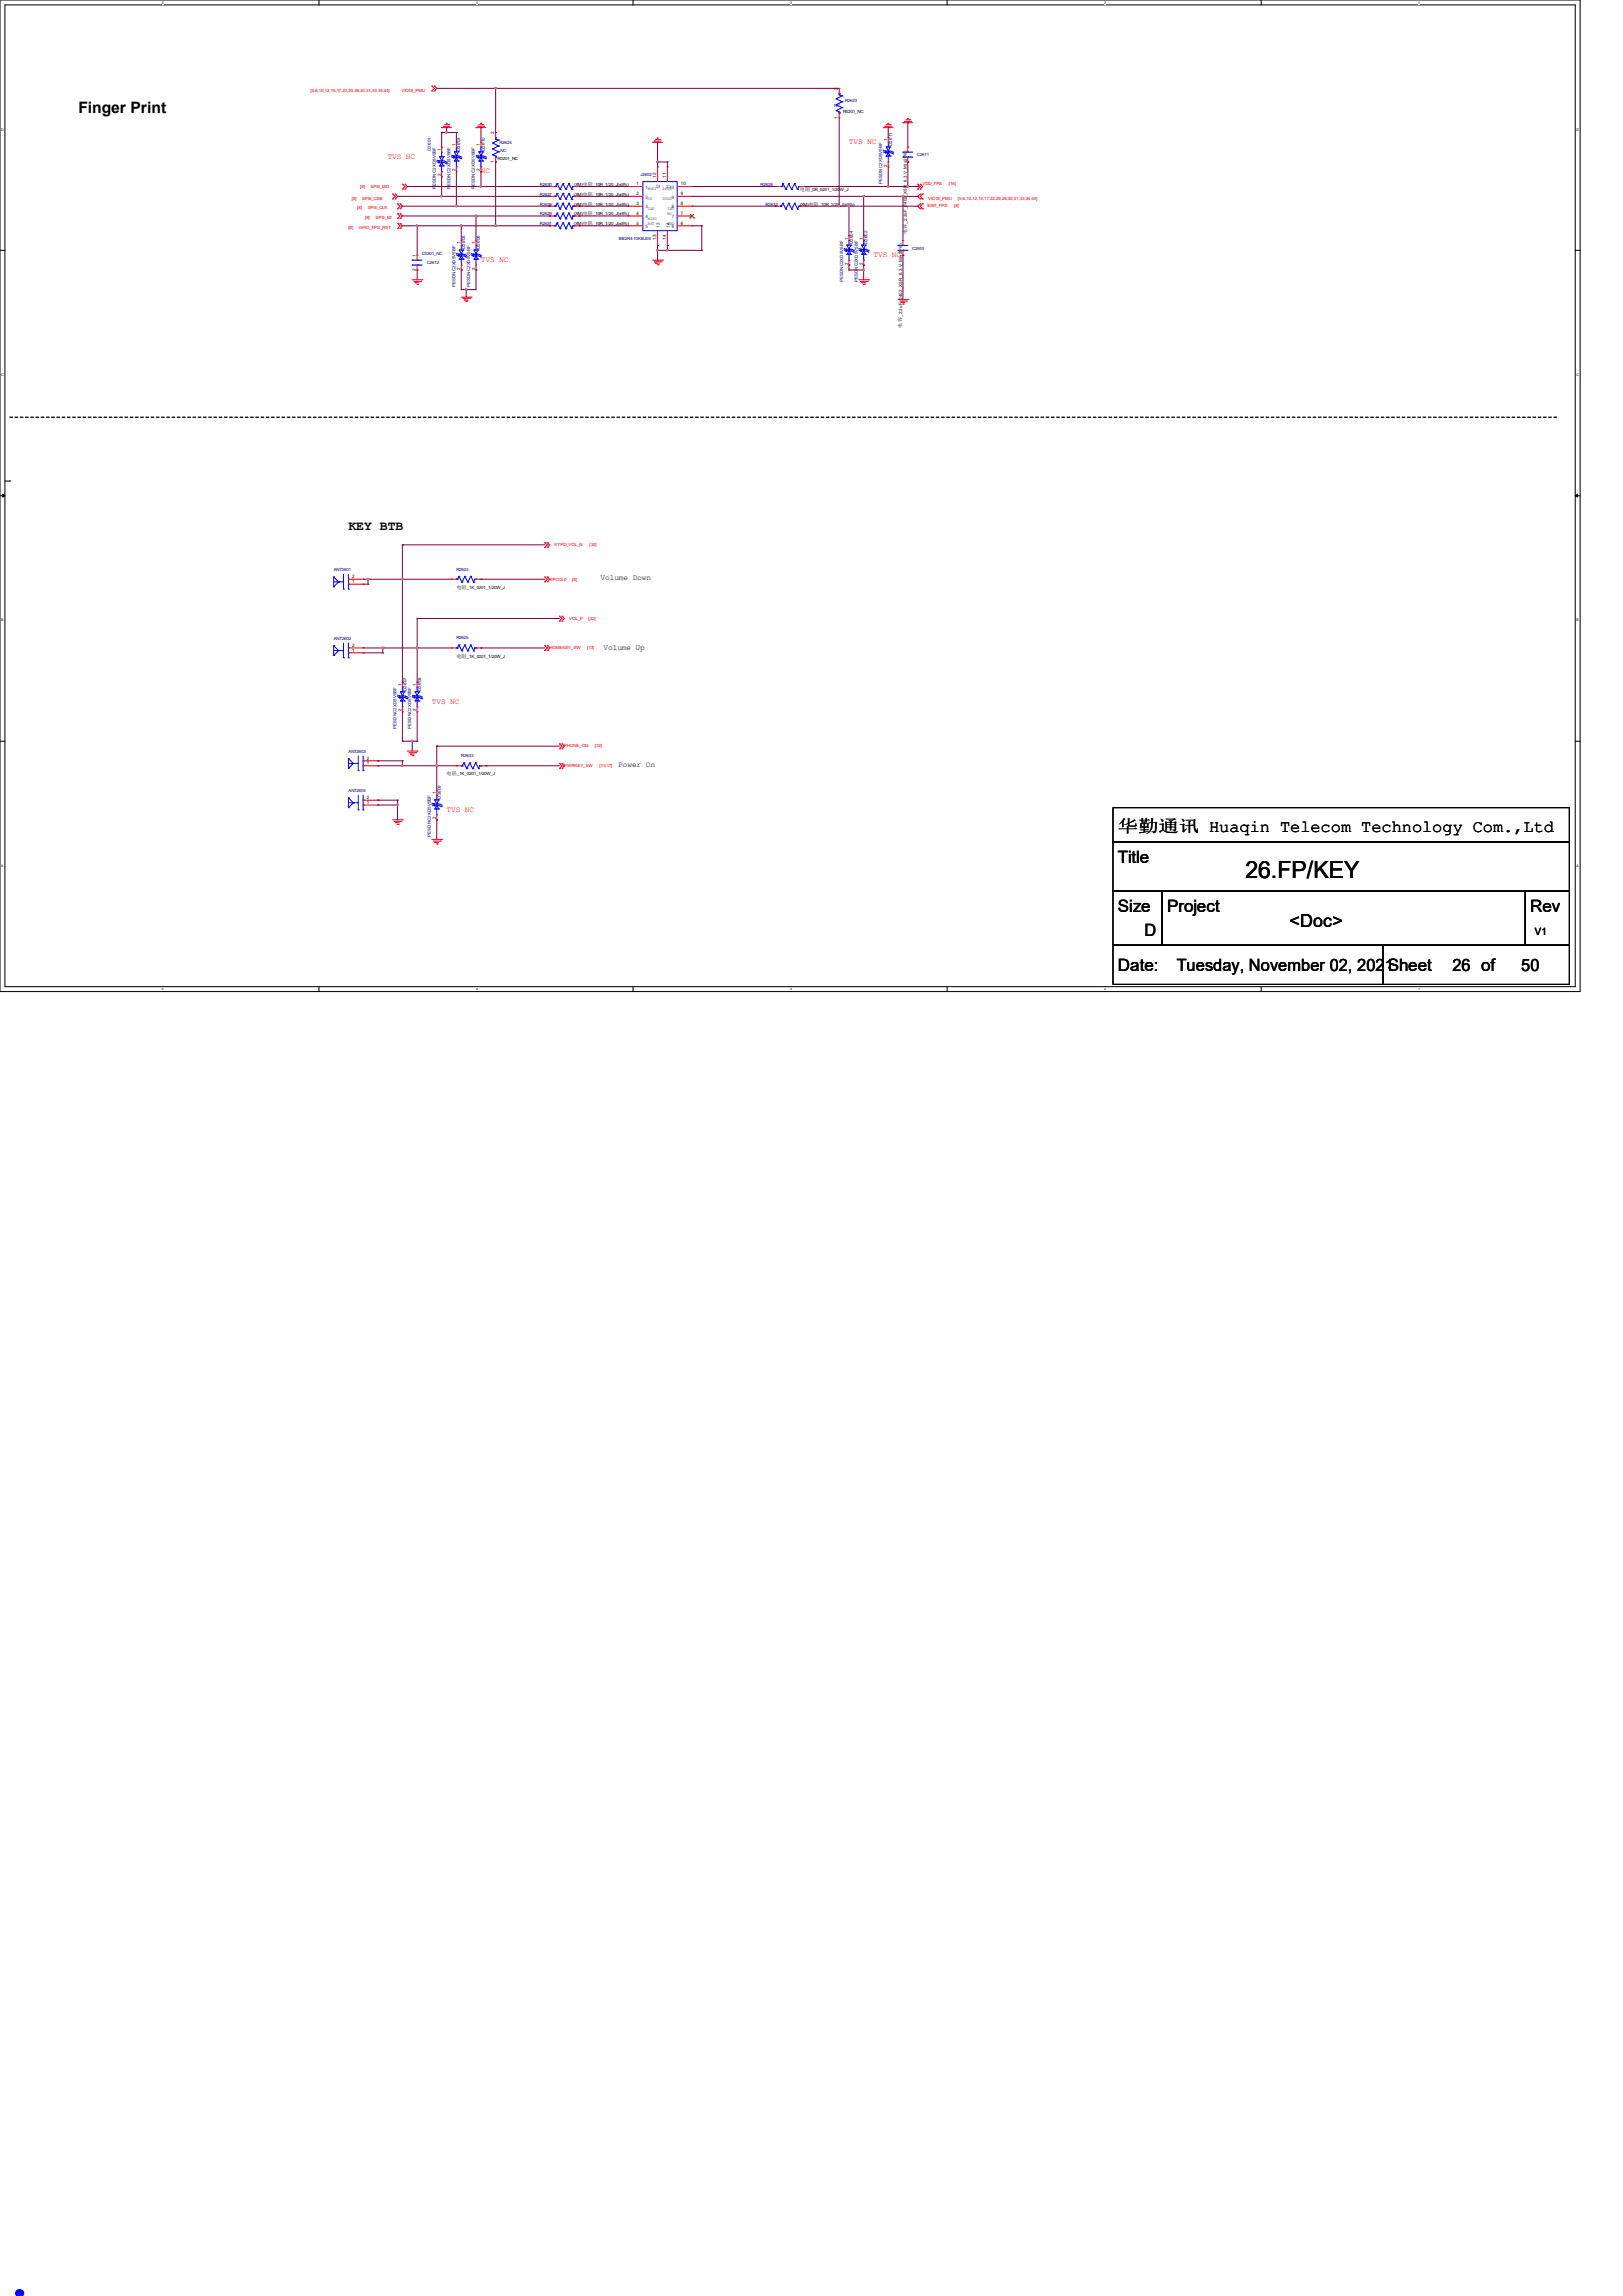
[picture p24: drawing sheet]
<svg xmlns="http://www.w3.org/2000/svg" width="210mm" height="297mm" viewBox="0 0 210 297" stroke-linecap="round" stroke-linejoin="round" font-family="sans-serif">
<defs><g id="words">
<text font-size="8.5" fill="#00f" x="0" y="297">.</text>
<text font-size="3.1" x="161.2" y="113.6">26.FP/KEY</text>
<text font-size="2.3" x="166.9" y="120">&lt;Doc&gt;</text>
<g font-size="2.2">
<text x="144.7" y="107.6">华勤通讯 Huaqin Telecom Technology Com.,Ltd</text>
<text x="144.7" y="111.6">Title</text>
<text x="144.7" y="117.9">Size</text>
<text x="151" y="117.9">Project</text>
<text x="198" y="117.9">Rev</text>
<text x="144.7" y="125.6">Date:</text>
<text x="148.1" y="121.1">D</text>
<text x="152.3" y="125.6">Tuesday, November 02, 2021Sheet</text>
<text x="187.9" y="125.6">26 of</text>
<text x="196.8" y="125.6">50</text>
</g>
<text font-size="2" x="10.2" y="14.6">Finger Print</text>
<text font-size="1.7" x="45.1" y="68.6">KEY BTB</text>
<text font-size="1.3" x="198.6" y="120.9">V1</text>
<g font-size="1" fill="#f00">
<text x="50.2" y="20.5">TVS NC</text>
<text x="62.2" y="22.4">NC</text>
<text x="109.9" y="18.6">TVS NC</text>
<text x="62.2" y="33.9">TVS NC</text>
<text x="113" y="33.2">TVS NC</text>
<text x="55.9" y="91">TVS NC</text>
<text x="57.8" y="105">TVS NC</text>
</g>
<g font-size="1">
<text x="77.7" y="75">Volume Down</text>
<text x="78.1" y="84">Volume Up</text>
<text x="80" y="99.3">Power On</text>
</g>
<g font-size=".6" fill="#f00">
<text x="40.2" y="11.9">[5,6,10,12,15,17,22,25,26,30,31,33,34,44]</text>
<text x="51.9" y="11.9">VIO18_PMU</text>
<text x="119.4" y="23.9">VDD_FPS</text>
<text x="122.8" y="23.9">[16]</text>
<text x="45.1" y="29.6">[8]</text>
<text x="45.5" y="25.8">[8]</text>
<text x="46.2" y="27.1">[8]</text>
<text x="46.4" y="29.6">GPIO_FPS_RST</text>
<text x="46.6" y="24.3">[8]</text>
<text x="46.9" y="25.8">SPI5_CSB</text>
<text x="47.2" y="28.4">[8]</text>
<text x="47.6" y="27.1">SPI5_CLK</text>
<text x="48" y="24.3">SPI5_MO</text>
<text x="48.6" y="28.4">SPI5_MI</text>
<text x="120" y="26.8">EINT_FPS</text>
<text x="120.1" y="25.8">VIO18_PMU</text>
<text x="123.5" y="26.8">[8]</text>
<text x="124" y="25.8">[5,6,10,12,15,17,22,25,26,30,31,33,34,44]</text>
<text x="71.8" y="70.7">KYPD_VOL_N</text>
<text x="76.3" y="70.7">[32]</text>
<text x="71.1" y="75.1">KPCOL0</text>
<text x="74.1" y="75.1">[8]</text>
<text x="71.1" y="84">HOMEKEY_SW</text>
<text x="73.7" y="80.2">VOL_P</text>
<text x="76" y="84">[13]</text>
<text x="76.2" y="80.2">[32]</text>
<text x="73" y="99.2">PWRKEY_SW</text>
<text x="73" y="96.7">PHONE_ON</text>
<text x="77" y="96.7">[32]</text>
<text x="77.6" y="99.2">[13,17]</text>
</g>
<g font-size=".6">
<text x="108.4" y="11.6" transform="rotate(-90 108.4 11.6)">2</text>
<text x="64" y="17.3" transform="rotate(-90 64 17.3)">2</text>
<text x="108.4" y="15.4" transform="rotate(-90 108.4 15.4)">1</text>
<text x="109.1" y="14.7">R0201_NC</text>
<text x="57" y="22.8" transform="rotate(-90 57 22.8)">2</text>
<text x="57" y="19.6" transform="rotate(-90 57 19.6)">1</text>
<text x="58.9" y="22.2" transform="rotate(-90 58.9 22.2)">2</text>
<text x="58.9" y="18.9" transform="rotate(-90 58.9 18.9)">1</text>
<text x="62.1" y="22.2" transform="rotate(-90 62.1 22.2)">2</text>
<text x="62.1" y="18.9" transform="rotate(-90 62.1 18.9)">1</text>
<text x="64" y="21.1" transform="rotate(-90 64 21.1)">1</text>
<text x="64.4" y="20.6">R0201_NC</text>
<text x="82.4" y="24">1</text>
<text x="84.9" y="23" transform="rotate(-90 84.9 23)">12</text>
<text x="86.2" y="23" transform="rotate(-90 86.2 23)">11</text>
<text x="88.1" y="24">10</text>
<text x="114.8" y="21.5" transform="rotate(-90 114.8 21.5)">2</text>
<text x="114.8" y="18.3" transform="rotate(-90 114.8 18.3)">1</text>
<text x="74.3" y="25.3">(XM)</text>
<text x="74.3" y="26.6">(XM)</text>
<text x="74.3" y="29.1">(XM)</text>
<text x="74.3" y="24">(XM)</text>
<text x="74.3" y="27.9">(XM)</text>
<text x="75.4" y="25.3">电阻</text>
<text x="75.4" y="26.6">电阻</text>
<text x="75.4" y="29.1">电阻</text>
<text x="75.4" y="24">电阻</text>
<text x="75.4" y="27.9">电阻</text>
<text x="76.7" y="25.3">_10R_1/20_J(±5%)</text>
<text x="76.7" y="26.6">_10R_1/20_J(±5%)</text>
<text x="76.7" y="29.1">_10R_1/20_J(±5%)</text>
<text x="76.7" y="24">_10R_1/20_J(±5%)</text>
<text x="76.7" y="27.9">_10R_1/20_J(±5%)</text>
<text x="82.4" y="25.2">2</text>
<text x="82.4" y="26.5">3</text>
<text x="82.4" y="27.8">4</text>
<text x="82.4" y="29">5</text>
<text x="83.8" y="25.9">CS</text>
<text x="83.8" y="24.6">MOSI</text>
<text x="83.8" y="29.1">RST</text>
<text x="83.8" y="27.2">CLK</text>
<text x="83.8" y="28.5">MISO</text>
<text x="85.7" y="25.9">DVDD</text>
<text x="85.7" y="24.6">AVDD</text>
<text x="86.4" y="27.8">NC</text>
<text x="86.4" y="27.2">INT</text>
<text x="86.4" y="29.1">GND</text>
<text x="88.1" y="27.8">7</text>
<text x="88.1" y="29">6</text>
<text x="88.1" y="26.5">8</text>
<text x="88.1" y="25.2">9</text>
<text x="103.5" y="24.7">电阻</text>
<text x="103.5" y="26.6">(XM)</text>
<text x="104.6" y="26.6">电阻</text>
<text x="104.9" y="24.7">_0R_0201_1/20W_J</text>
<text x="106" y="26.6">_10R_1/20_J(±5%)</text>
<text x="117.4" y="29" transform="rotate(-90 117.4 29)">_2.2uF_0402_X5R_6.3 V_M(±20%)</text>
<text x="53.8" y="35.1" transform="rotate(-90 53.8 35.1)">2</text>
<text x="53.8" y="33.2" transform="rotate(-90 53.8 33.2)">1</text>
<text x="59.6" y="34.9" transform="rotate(-90 59.6 34.9)">2</text>
<text x="59.6" y="31.6" transform="rotate(-90 59.6 31.6)">1</text>
<text x="61.5" y="34.9" transform="rotate(-90 61.5 34.9)">2</text>
<text x="61.5" y="31.6" transform="rotate(-90 61.5 31.6)">1</text>
<text x="84.9" y="31" transform="rotate(-90 84.9 31)">13</text>
<text x="86.2" y="31" transform="rotate(-90 86.2 31)">14</text>
<text x="109.7" y="34.2" transform="rotate(-90 109.7 34.2)">2</text>
<text x="109.7" y="31" transform="rotate(-90 109.7 31)">1</text>
<text x="111.6" y="34.2" transform="rotate(-90 111.6 34.2)">2</text>
<text x="111.6" y="31" transform="rotate(-90 111.6 31)">1</text>
<text x="117.3" y="30.3" transform="rotate(-90 117.3 30.3)">电容</text>
<text x="116.7" y="41" transform="rotate(-90 116.7 41)">_2.2uF_0402_X5R_6.3 V_M(±20%)</text>
<text x="116.7" y="42.4" transform="rotate(-90 116.7 42.4)">电容</text>
<text x="45.5" y="75.4">1</text>
<text x="45.5" y="74.8">2</text>
<text x="59.1" y="76.2">电阻</text>
<text x="60.4" y="76.2">_1K_0201_1/20W_J</text>
<text x="45.5" y="83.7">2</text>
<text x="45.5" y="84.3">1</text>
<text x="51.9" y="88.8" transform="rotate(-90 51.9 88.8)">1</text>
<text x="53.9" y="88.8" transform="rotate(-90 53.9 88.8)">1</text>
<text x="59.1" y="85.1">电阻</text>
<text x="60.4" y="85.1">_1K_0201_1/20W_J</text>
<text x="51.9" y="92" transform="rotate(-90 51.9 92)">2</text>
<text x="53.9" y="92" transform="rotate(-90 53.9 92)">2</text>
<text x="47.5" y="98.9">1</text>
<text x="47.5" y="98.3">2</text>
<text x="57.8" y="100.2">电阻</text>
<text x="59.1" y="100.3">_1K_0201_1/20W_J</text>
<text x="47.5" y="104">1</text>
<text x="47.5" y="103.3">2</text>
<text x="56.4" y="106" transform="rotate(-90 56.4 106)">2</text>
<text x="56.4" y="102.7" transform="rotate(-90 56.4 102.7)">1</text>
</g>
<g font-size=".6" fill="#000080">
<text x="107.9" y="13.9">NC</text>
<text x="109.3" y="13.3">R2623</text>
<text x="55.8" y="19.5" transform="rotate(-90 55.8 19.5)">D2601</text>
<text x="59.6" y="19.5" transform="rotate(-90 59.6 19.5)">D2603</text>
<text x="62.7" y="19.5" transform="rotate(-90 62.7 19.5)">D2610</text>
<text x="64.6" y="18.6">R2624</text>
<text x="64.8" y="19.6">NC</text>
<text x="82.9" y="22.8">J2602</text>
<text x="114.2" y="23.8" transform="rotate(-90 114.2 23.8)">PESDNC2XD5V5BF</text>
<text x="115.4" y="18.9" transform="rotate(-90 115.4 18.9)">D2611</text>
<text x="118.7" y="20.2">C2611</text>
<text x="56.4" y="24.4" transform="rotate(-90 56.4 24.4)">PESDNC2XD5V5BF</text>
<text x="58.3" y="24.4" transform="rotate(-90 58.3 24.4)">PESDNC2XD5V5BF</text>
<text x="61.5" y="24.4" transform="rotate(-90 61.5 24.4)">PESDNC2XD5V5BF</text>
<text x="69.8" y="25.3">R2627</text>
<text x="69.8" y="26.6">R2626</text>
<text x="69.8" y="29.1">R2631</text>
<text x="69.8" y="24">R2630</text>
<text x="69.8" y="27.9">R2629</text>
<text x="98.4" y="24">R2628</text>
<text x="99.1" y="26.6">R2632</text>
<text x="54.6" y="32.9">C0201_NC</text>
<text x="55.2" y="34.2">C2612</text>
<text x="60.2" y="32.2" transform="rotate(-90 60.2 32.2)">D2605</text>
<text x="62.1" y="32.2" transform="rotate(-90 62.1 32.2)">D2606</text>
<text x="80.1" y="31.1">BB2R4-10KBJ03</text>
<text x="110.4" y="31.6" transform="rotate(-90 110.4 31.6)">D2604</text>
<text x="112.3" y="31.6" transform="rotate(-90 112.3 31.6)">D2602</text>
<text x="118" y="32.3">C2610</text>
<text x="58.9" y="37.1" transform="rotate(-90 58.9 37.1)">PESDNC2XD5V5BF</text>
<text x="60.8" y="37.1" transform="rotate(-90 60.8 37.1)">PESDNC2XD5V5BF</text>
<text x="109.1" y="36.5" transform="rotate(-90 109.1 36.5)">PESDNC2XD5V5BF</text>
<text x="111" y="36.5" transform="rotate(-90 111 36.5)">PESDNC2XD5V5BF</text>
<text x="43.2" y="73.9">ANT2601</text>
<text x="59.1" y="73.8">R2622</text>
<text x="43.2" y="82.8">ANT2602</text>
<text x="59.1" y="82.7">R2625</text>
<text x="52.6" y="89.4" transform="rotate(-90 52.6 89.4)">D2607</text>
<text x="54.5" y="89.4" transform="rotate(-90 54.5 89.4)">D2608</text>
<text x="51.3" y="94.3" transform="rotate(-90 51.3 94.3)">PESDNC2XD5V5BF</text>
<text x="53.2" y="94.3" transform="rotate(-90 53.2 94.3)">PESDNC2XD5V5BF</text>
<text x="45.1" y="97.4">ANT2603</text>
<text x="59.7" y="98">R2633</text>
<text x="45.1" y="102.5">ANT2604</text>
<text x="57" y="103.3" transform="rotate(-90 57 103.3)">D2609</text>
<text x="55.7" y="108.2" transform="rotate(-90 55.7 108.2)">PESDNC2XD5V5BF</text>
</g>
<g font-size=".6" fill="#004080">
<text x="83.5" y="24.4">1</text>
<text x="83.5" y="25.7">2</text>
<text x="83.5" y="27">3</text>
<text x="83.5" y="28.2">4</text>
<text x="83.5" y="29.5">5</text>
<text x="85.4" y="29.5" transform="rotate(-90 85.4 29.5)">13</text>
<text x="85.4" y="24.5" transform="rotate(-90 85.4 24.5)">12</text>
<text x="86.6" y="24.4">10</text>
<text x="86.7" y="29.5" transform="rotate(-90 86.7 29.5)">14</text>
<text x="86.7" y="24.5" transform="rotate(-90 86.7 24.5)">11</text>
<text x="87" y="28.2">7</text>
<text x="87" y="29.5">6</text>
<text x="87" y="27">8</text>
<text x="87" y="25.7">9</text>
</g>
<g font-size=".5">
<text x="21" y=".5">5</text>
<text x="61.6" y=".5">4</text>
<text x="102.2" y=".5">3</text>
<text x="142.9" y=".5">2</text>
<text x="183.5" y=".5">1</text>
<text x=".2" y="16.9">D</text>
<text x="204" y="16.9">D</text>
<text x=".2" y="48.6">C</text>
<text x="204" y="48.6">C</text>
<text x=".2" y="80.4">B</text>
<text x="204" y="80.4">B</text>
<text x=".2" y="112.1">A</text>
<text x="204" y="112.1">A</text>
<text x="21" y="128.1">5</text>
<text x="61.6" y="128.1">4</text>
<text x="102.2" y="128.1">3</text>
<text x="142.9" y="128.1">2</text>
<text x="183.5" y="128.1">1</text>
</g>
</g></defs>
<path d="M0 0h204.5v128.3h-204.5zM.6 .6h203.2v127h-203.2z" fill="none" stroke="#000" stroke-width=".13"/>
<g fill="#fff">
<path d="M21 .1h.2v.5h-.2z"/>
<path d="M21 127.7h.2v.5h-.2z"/>
</g>
<path d="M41.3 0v.6M41.3 127.6v.7" fill="none" stroke="#000" stroke-width=".13"/>
<g fill="#fff">
<path d="M61.6 .1h.2v.5h-.2z"/>
<path d="M61.6 127.7h.2v.5h-.2z"/>
</g>
<path d="M81.9 0v.6M81.9 127.6v.7" fill="none" stroke="#000" stroke-width=".13"/>
<g fill="#fff">
<path d="M102.2 .1h.2v.5h-.2z"/>
<path d="M102.2 127.7h.2v.5h-.2z"/>
</g>
<path d="M122.6 0v.6M122.6 127.6v.7" fill="none" stroke="#000" stroke-width=".13"/>
<g fill="#fff">
<path d="M142.9 .1h.2v.5h-.2z"/>
<path d="M142.9 127.7h.2v.5h-.2z"/>
</g>
<path d="M163.2 0v.6M163.2 127.6v.7" fill="none" stroke="#000" stroke-width=".13"/>
<g fill="#fff">
<path d="M183.5 .1h.2v.5h-.2z"/>
<path d="M183.5 127.7h.2v.5h-.2z"/>
<path d="M.2 16.5h.3v.5h-.3z"/>
<path d="M204 16.5h.3v.5h-.3z"/>
<path d="M.2 48.3h.3v.5h-.3z"/>
<path d="M204 48.3h.3v.5h-.3z"/>
</g>
<path d="M0 32.4h.6M203.8 32.4h.7" fill="none" stroke="#000" stroke-width=".13"/>
<g fill="#fff">
<path d="M.2 80h.2v.5h-.2z"/>
<path d="M204 80h.3v.5h-.3z"/>
</g>
<path d="M0 64.1h.6M203.8 64.1h.7" fill="none" stroke="#000" stroke-width=".13"/>
<path d="M.3 63.9l.3 .2-.3 .2zM203.8 64.1l.3-.2v.4z" fill="#000" stroke="#000" stroke-width=".13"/>
<g fill="#fff">
<path d="M.2 111.8h.3v.5h-.3z"/>
<path d="M204 111.8h.3v.5h-.3z"/>
</g>
<path d="M.6 62.2h.7M1.3 62.2h.1M0 95.9h.6M203.8 95.9h.7M144 115.3h6.4v7h-6.4zM144 108.9h59.1v6.4h-59.1zM144 104.5h59.1v4.4h-59.1zM150.4 115.3h47v7h-47zM197.4 115.3h5.7v7h-5.7zM144 122.3h34.9v5h-34.9zM178.9 122.3h24.2v5h-24.2z" fill="none" stroke="#000" stroke-width=".13"/>
<path d="M1.3 54h200M201.3 54h.1" fill="none" stroke="#000" stroke-width=".17" stroke-dasharray=".3"/>
<g fill="none" stroke="#f00" stroke-width=".13">
<path d="M55.9 11.1h.1M55.9 11.8h.1M55.9 11.1l.3 .3-.3 .4M56.2 11.1l.3 .3-.3 .4M56.2 11.8h.1M56.2 11.1h.1M57.2 16.5h.1M57.2 16.5h1.2M57.2 19h.1M57.2 19v.7M57.4 16.3h.9M57.4 16.3h.1"/>
<path d="M57.5 16.1h.5M57.7 16h.1M57.7 16h.2M58 16.1h.1M59.1 18.4h.1M59.1 18.4v.6M61.6 16.5h1.3M61.6 16.5h.1M61.8 16.3h.1M61.8 16.3h.9M62 16.1h.5M62.2 16h.1"/>
<path d="M62.2 18.4h.1M62.2 18.4v.6M62.5 16.1h.1M64.1 17.1h.1M64.1 17.1v.7M84.5 18.4h.1M84.5 18.4h1.2M84.7 18.2h.1M84.7 18.2h.9M84.8 18h.5M85 17.9h.1M85 17.9h.2"/>
<path d="M85.3 18h.1M108.6 15.2h.1M108.6 11.4h.1M108.6 11.4v.7M108.6 14.6v.6M114.3 16.5h.1M114.3 16.5h1.3M114.5 16.3h.9M114.5 16.3h.1M114.7 16.1h.5M114.9 16h.1M114.9 17.8h.1"/>
<path d="M114.9 17.8v.6M115.2 16.1h.1M116.8 15.9h1.3M116.8 15.9h.1M117.1 15.7h.1M117.1 15.7h.8M117.2 15.5h.5M117.4 15.3h.2M117.4 15.3h.1M117.5 19h.1M117.5 19v.7M117.7 15.5h.1"/>
<path d="M50.8 25.1h.1M50.8 25.7h.1M50.8 25.1l.3 .3-.3 .3M51.1 25.1l.3 .3-.3 .3M51.1 25.7h.1M51.1 25.1h.1M51.4 26.4l.4 .3-.4 .3M51.4 28.9l.4 .3-.4 .3M51.4 27.6l.4 .3-.4 .4M51.4 26.4h.1M51.4 27h.1M51.4 29.5h.1"/>
<path d="M51.4 28.9h.1M51.4 28.3h.1M51.4 27.6h.1M51.8 27h.1M51.8 26.4h.1M51.8 28.9h.1M51.8 29.5h.1M51.8 27.6h.1M51.8 28.3h.1M51.8 26.4l.3 .3-.3 .3M51.8 28.9l.3 .3-.3 .3M51.8 27.6l.3 .3-.3 .4"/>
<path d="M52.1 23.8l.3 .3-.3 .4M52.1 23.8h.1M52.1 24.5h.1M52.4 23.8l.3 .3-.3 .4M52.4 24.5h.1M52.4 23.8h.1M53.3 36.2h1.3M53.6 36.4h.8M53.7 36.6h.1M53.7 36.6h.5M53.9 36.8h.2M54 33h.1"/>
<path d="M54 34.9h.1M54 33v.7M54 34.3v.6M54.1 36.8h.1M54.4 36.4h.1M54.6 36.2h.1M57.2 22.9h.1M57.2 22.2v.7M59.1 22.2h.1M59.1 21.6v.6M59.7 38.4h1.3M59.7 34.9h.1"/>
<path d="M59.7 31.1h.1M59.7 31.1v.6M59.7 34.3v.6M59.9 38.6h.9M60.1 38.8h.1M60.1 38.8h.5M60.3 39h.1M60.4 39h.1M60.8 38.6h.1M61 38.4h.1M61.6 34.9h.1M61.6 31.1h.1"/>
<path d="M61.6 31.1v.6M61.6 34.3v.6M62.2 22.2h.1M62.2 21.6v.6M64.1 21h.1M64.1 20.3v.7M71.1 25.4h.7M71.1 26.7h.7M71.1 29.2h.7M71.1 25.4h.1M71.1 26.7h.1M71.1 29.2h.1"/>
<path d="M71.1 24.1h.7M71.1 27.9h.7M71.1 24.1h.1M71.1 27.9h.1M74.3 25.4h.6M74.3 26.7h.6M74.3 29.2h.6M74.3 24.1h.6M74.3 27.9h.6M74.9 25.4h.1M74.9 26.7h.1M74.9 29.2h.1"/>
<path d="M74.9 24.1h.1M74.9 27.9h.1M81.3 24.1h.1M81.3 25.4h.1M81.3 26.7h.1M81.3 27.9h.1M81.3 29.2h.1M81.3 24.1h1.9M81.3 25.4h1.9M81.3 26.7h1.9M81.3 27.9h1.9M81.3 29.2h1.9"/>
<path d="M84.5 33.7h1.2M84.7 33.9h.9M84.8 34h.1M84.8 34h.5M85 34.2h.2M85.1 31.7h.1M85.1 21.6h.1M85.1 21.6v1.9M85.1 29.8v1.9M85.2 34.2h.1M85.6 33.9h.1M85.7 33.7h.1"/>
<path d="M86.4 21.6h.1M86.4 31.7h.1M86.4 21.6v1.9M86.4 29.8v1.9M87.6 24.1h1.9M87.6 25.4h1.9M87.6 26.7h1.9M87.6 27.9h1.9M87.6 29.2h1.9M89.5 29.2h.1M89.5 27.9h.1M89.5 26.7h.1"/>
<path d="M89.5 25.4h.1M89.5 24.1h.1M100.3 24.1h.1M100.3 26.7h.1M100.3 24.1h.7M100.3 26.7h.7M103.5 24.1h.6M103.5 26.7h.6M104.1 24.1h.1M104.1 26.7h.1M109.9 34.3h.1M109.9 30.5h.1"/>
<path d="M109.9 30.5v.6M109.9 33.7v.6M111.1 36.2h1.3M111.3 36.4h.9M111.5 36.6h.1M111.5 36.6h.5M111.7 36.8h.1M111.8 34.3h.1M111.8 30.5h.1M111.8 30.5v.6M111.8 33.7v.6M111.8 36.8h.1"/>
<path d="M112.2 36.4h.1M112.4 36.2h.1M114.9 21.6h.1M114.9 21v.6M116.2 38.7h1.3M116.4 38.9h.9M116.6 39.1h.1M116.6 39.1h.5M116.8 39.3h.1M116.8 31.1h.1M116.8 33h.1M116.8 31.1v.6"/>
<path d="M116.8 32.4v.6M116.9 39.3h.1M117.3 38.9h.1M117.5 38.7h.1M117.5 21h.1M117.5 20.3v.7M118.7 23.8l.4 .3-.4 .4M118.7 23.8h.1M118.7 24.5h.1M119.1 23.8l.3 .3-.3 .4M119.1 23.8h.1M119.1 24.5h.1"/>
<path d="M119.1 25.7h.1M119.1 25.1h.1M119.1 26.4h.1M119.1 27h.1M119.1 25.1l-.4 .3 .4 .3M119.1 26.4l-.4 .3 .4 .3M119.4 25.1h.1M119.4 25.7h.1M119.4 27h.1M119.4 26.4h.1M119.4 26.4l-.3 .3 .3 .3M119.4 25.1l-.3 .3 .3 .3"/>
<path d="M45.1 74.9h1.9M45.1 75.6h1.9M47 75.6h.1M47 74.9h.1M58.4 74.9h.7M58.4 74.9h.1M61.6 74.9h.6M62.2 74.9h.1M70.5 74.6l.3 .3-.3 .4M70.5 70.2l.3 .3-.3 .3M70.5 75.3h.1M70.5 74.6h.1"/>
<path d="M70.5 70.8h.1M70.5 70.2h.1M70.8 75.3h.1M70.8 74.6h.1M70.8 70.8h.1M70.8 70.2h.1M70.8 74.6l.3 .3-.3 .4M70.8 70.2l.3 .3-.3 .3M72.4 79.7h.1M72.4 79.7l.3 .3-.3 .3M72.7 79.7l.3 .3-.3 .3M72.7 79.7h.1"/>
<path d="M45.1 83.8h1.9M45.1 84.5h1.9M47 84.5h.1M47 83.8h.1M47 99.1h1.9M47 98.4h1.9M48.9 99.1h.1M48.9 98.4h.1M52.1 92.1h.1M52.1 88.3h.1M52.1 88.3v.6M52.1 91.4v.7"/>
<path d="M52.7 97.2h1.3M52.9 97.4h.9M53.1 97.5h.1M53.1 97.5h.5M53.3 97.7h.1M53.4 97.7h.1M53.8 97.4h.1M54 97.2h.1M54 92.1h.1M54 88.3h.1M54 88.3v.6M54 91.4v.7"/>
<path d="M58.4 83.8h.7M58.4 83.8h.1M59.1 99.1h.1M59.1 99.1h.6M61.6 83.8h.6M62.2 99.1h.7M62.2 83.8h.1M62.9 99.1h.1M70.5 83.5l.3 .3-.3 .4M70.5 84.2h.1M70.5 83.5h.1M70.8 84.2h.1"/>
<path d="M70.8 83.5h.1M70.8 83.5l.3 .3-.3 .4M72.4 99.4h.1M72.4 98.8h.1M72.4 96.9h.1M72.4 96.2h.1M72.4 80.3h.1M72.4 98.8l.3 .3-.3 .3M72.4 96.2l.3 .3-.3 .4M72.7 98.8l.3 .3-.3 .3M72.7 96.2l.3 .3-.3 .4M72.7 99.4h.1"/>
<path d="M72.7 98.8h.1M72.7 96.9h.1M72.7 96.2h.1M72.7 80.3h.1M47 104.1h1.9M47 103.5h1.9M48.9 104.1h.1M48.9 103.5h.1M50.8 106h1.3M51 106.3h.9M51.2 106.4h.1M51.2 106.4h.5"/>
<path d="M51.4 106.6h.1M51.5 106.6h.1M51.9 106.3h.1M52.1 106h.1M55.9 108.6h1.3M56.1 108.8h.9M56.3 109h.1M56.3 109h.5M56.5 109.2h.1M56.5 106h.1M56.5 102.2h.1M56.5 102.2v.7"/>
<path d="M56.5 105.4v.6M56.6 109.2h.1M57 108.8h.1M57.2 108.6h.1"/>
</g>
<g fill="none" stroke="#00f" stroke-width=".13">
<path d="M57.2 19.7h.1M57.2 19.7v.6M58.8 19.6h.1M58.8 19.6h.5M58.8 19.6l.3 .6M59.1 19h.1M59.1 19v.7M59.3 19.6h.1M59.3 19.6l-.2 .6M62 19.6h.1M62 19.6h.5M62 19.6l.2 .6"/>
<path d="M62.2 19h.1M62.2 19v.7M62.5 19.6h.1M62.5 19.6l-.3 .6M63.8 18.5h.1M63.8 19.3h.1M63.8 18.5l.7 .4M63.8 19.3l.7 .3M64.1 17.8h.1M64.1 18h.1M64.1 17.8v.2M64.1 18l.4 .1"/>
<path d="M64.5 18.1h.1M64.5 18.9h.1M64.5 19.6h.1M64.5 18.1l-.7 .4M64.5 18.9l-.7 .4M64.5 19.6l-.7 .4M108.2 12.8h.1M108.2 13.5h.1M108.2 14.3h.1M108.2 12.8l.8 .4M108.2 13.5l.8 .4M108.2 14.3l.4 .2"/>
<path d="M108.6 12.1h.1M108.6 14.6h.1M108.6 12.3h.1M108.6 14.5h.1M108.6 12.1v.2M108.6 14.5v.1M108.6 12.3l.4 .1M109 12.4h.1M109 13.2h.1M109 13.9h.1M109 12.4l-.8 .4M109 13.2l-.8 .3"/>
<path d="M109 13.9l-.8 .4M114.3 19.6l.3 .2M114.3 19.4l.3 .2M114.6 19.6h.1M114.6 19.8h.1M114.6 19.6h.7l.2 .1M114.6 19.8h.7l.2 .1M114.7 19h.1M114.7 19h.5M114.7 19l.2 .5M114.9 19.8l-.2 .4M114.9 18.4h.1"/>
<path d="M114.9 19.5h.1M114.9 19.8h.1M114.9 18.4v.6M114.9 19.5v.3M114.9 19.8l.3 .4M115.2 19h.1M115.2 19l-.3 .5M115.5 19.7h.1M115.5 19.9h.1M116.8 19.7h1.3M116.8 19.7h.1M117.5 19.7h.1"/>
<path d="M53.3 33.7h.1M53.3 34.3h.1M53.3 33.7h1.3M53.3 34.3h1.3M54 33.7h.1M54 34.3h.1M56.5 20.9l.3 .1M56.5 20.7l.3 .1M56.8 20.8h.1M56.8 21h.1M56.8 20.8h.7l.2 .2M56.8 21h.7l.2 .2"/>
<path d="M56.9 20.3h.1M56.9 21.5h.1M56.9 20.3h.5M56.9 20.3l.3 .5M56.9 21.5h.5M57.2 21l-.3 .5M57.2 22.2h.1M57.2 20.8h.1M57.2 21h.1M57.2 20.8v.2M57.2 21.3v.9M57.2 21l.2 .5"/>
<path d="M57.4 20.3h.1M57.4 21.5h.1M57.4 20.3l-.2 .5M57.7 21h.1M57.7 21.2h.1M58.4 20.3l.3 .1M58.4 20.1l.3 .1M58.7 20.2h.7l.2 .1M58.7 20.4h.7l.2 .1M58.7 20.2h.1M58.7 20.4h.1M58.8 20.8h.1"/>
<path d="M58.8 20.8h.5M59.1 20.4l-.3 .4M59.1 21.6h.1M59.1 20.2h.1M59.1 20.4h.1M59.1 20.2v.2M59.1 20.7v.9M59.1 20.4l.2 .4M59.1 33l.2 .1M59.1 32.8l.2 .1M59.3 20.8h.1M59.3 32.9h.1"/>
<path d="M59.3 33.1h.1M59.3 32.9h.8l.2 .1M59.3 33.1h.8l.2 .1M59.4 32.3h.1M59.4 33.5h.1M59.4 32.3h.5M59.4 32.3l.3 .6M59.4 33.5h.5M59.6 20.3h.1M59.6 20.5h.1M59.7 33.1l-.3 .4M59.7 31.7h.1"/>
<path d="M59.7 34.3h.1M59.7 32.9h.1M59.7 33.1h.1M59.7 31.7v.7M59.7 32.9v.2M59.7 33.4v.9M59.7 33.1l.2 .4M59.9 32.3h.1M59.9 33.5h.1M59.9 32.3l-.2 .6M60.3 33h.1M60.3 33.2h.1"/>
<path d="M61 33l.2 .1M61 32.8l.2 .1M61.2 32.9h.8l.2 .1M61.2 33.1h.8l.2 .1M61.2 32.9h.1M61.2 33.1h.1M61.3 32.3h.1M61.3 33.5h.1M61.3 32.3h.5M61.3 32.3l.3 .6M61.3 33.5h.5M61.6 33.1l-.3 .4"/>
<path d="M61.6 31.7h.1M61.6 34.3h.1M61.6 32.9h.1M61.6 33.1h.1M61.6 20.3l.2 .1M61.6 20.1l.2 .1M61.6 31.7v.7M61.6 32.9v.2M61.6 33.4v.9M61.6 33.1l.2 .4M61.8 20.2h.8l.2 .1M61.8 20.4h.8l.2 .1"/>
<path d="M61.8 20.2h.1M61.8 20.4h.1M61.8 32.3h.1M61.8 33.5h.1M61.8 32.3l-.2 .6M62 20.8h.1M62 20.8h.5M62.2 33h.1M62.2 33.2h.1M62.2 20.4l-.2 .4M62.2 21.6h.1M62.2 20.2h.1"/>
<path d="M62.2 20.4h.1M62.2 20.2v.2M62.2 20.7v.9M62.2 20.4l.3 .4M62.5 20.8h.1M62.8 20.3h.1M62.8 20.5h.1M63.8 20h.1M63.8 20l.3 .2M64.1 20.3h.1M64.1 20.2h.1M64.1 20.2v.1"/>
<path d="M71.8 25.4h.1M71.8 26.7h.1M71.8 29.2h.1M71.8 24.1h.1M71.8 27.9h.1M71.9 25.4h.1M71.9 26.7h.1M71.9 29.2h.1M71.9 24.1h.1M71.9 27.9h.1M72.1 25h.1M72.1 26.3h.1"/>
<path d="M72.1 28.8h.1M72.1 25l-.2 .4M72.1 26.3l-.2 .4M72.1 28.8l-.2 .4M72.1 25l.4 .8M72.1 26.3l.4 .8M72.1 28.8l.4 .8M72.1 23.7h.1M72.1 27.6h.1M72.1 23.7l-.2 .4M72.1 27.6l-.2 .3M72.1 23.7l.4 .8"/>
<path d="M72.1 27.6l.4 .7M72.5 25.8h.1M72.5 27.1h.1M72.5 29.6h.1M72.5 24.5h.1M72.5 28.3h.1M72.9 25h.1M72.9 26.3h.1M72.9 28.8h.1M72.9 25l-.4 .8M72.9 26.3l-.4 .8M72.9 28.8l-.4 .8"/>
<path d="M72.9 25l.3 .8M72.9 26.3l.3 .8M72.9 28.8l.3 .8M72.9 23.7h.1M72.9 27.6h.1M72.9 23.7l-.4 .8M72.9 27.6l-.4 .7M72.9 23.7l.3 .8M72.9 27.6l.3 .7M73.2 25.8h.1M73.2 27.1h.1M73.2 29.6h.1"/>
<path d="M73.2 24.5h.1M73.2 28.3h.1M73.6 25h.1M73.6 26.3h.1M73.6 28.8h.1M73.6 25l-.4 .8M73.6 26.3l-.4 .8M73.6 28.8l-.4 .8M73.6 25l.4 .8M73.6 26.3l.4 .8M73.6 28.8l.4 .8M73.6 23.7h.1"/>
<path d="M73.6 27.6h.1M73.6 23.7l-.4 .8M73.6 27.6l-.4 .7M73.6 23.7l.4 .8M73.6 27.6l.4 .7M74 25.8h.1M74 27.1h.1M74 29.6h.1M74 24.5h.1M74 28.3h.1M74.1 25.4h.1M74.1 26.7h.1"/>
<path d="M74.1 29.2h.1M74.1 25.4l-.1 .4M74.1 26.7l-.1 .4M74.1 29.2l-.1 .4M74.1 25.4h.2M74.1 26.7h.2M74.1 29.2h.2M74.1 24.1h.1M74.1 27.9h.1M74.1 24.1l-.1 .4M74.1 27.9l-.1 .4M74.1 24.1h.2"/>
<path d="M74.1 27.9h.2M74.3 25.4h.1M74.3 26.7h.1M74.3 29.2h.1M74.3 24.1h.1M74.3 27.9h.1M83.2 23.5h4.4v6.3h-4.4zM101 26.7h.1M101 24.1h.1M101 24.1h.2M101.1 26.7h.1M101.2 24.1h.1"/>
<path d="M101.3 23.7l-.1 .4M101.3 26.3l.4 .8M101.3 23.7h.1M101.3 26.3h.1M101.3 23.7l.4 .8M101.3 26.3l-.2 .4M101.7 24.5h.1M101.7 27.1h.1M102.1 23.7l-.4 .8M102.1 26.3l.3 .8M102.1 23.7h.1M102.1 26.3h.1"/>
<path d="M102.1 23.7l.3 .8M102.1 26.3l-.4 .8M102.4 24.5h.1M102.4 27.1h.1M102.8 23.7l-.4 .8M102.8 26.3l.4 .8M102.8 23.7h.1M102.8 26.3h.1M102.8 23.7l.4 .8M102.8 26.3l-.4 .8M103.2 24.5h.1M103.2 27.1h.1"/>
<path d="M103.3 26.7h.2M103.3 26.7h.1M103.3 26.7l-.1 .4M103.4 24.1l-.2 .4M103.4 24.1h.1M103.5 24.1h.1M103.5 26.7h.1M109.2 32.3l.3 .2M109.2 32.1l.3 .2M109.5 32.3h.1M109.5 32.5h.1M109.5 32.3h.7l.2 .1"/>
<path d="M109.5 32.5h.7l.2 .1M109.6 31.7h.1M109.6 32.9h.1M109.6 31.7h.5M109.6 31.7l.3 .5M109.6 32.9h.5M109.9 32.5l-.3 .4M109.9 31.1h.1M109.9 33.7h.1M109.9 32.2h.1M109.9 32.5h.1M109.9 31.1v.6"/>
<path d="M109.9 32.2v.3M109.9 32.8v.9M109.9 32.5l.2 .4M110.1 31.7h.1M110.1 32.9h.1M110.1 31.7l-.2 .5M110.4 32.4h.1M110.4 32.6h.1M111.1 32.3l.3 .2M111.1 32.1l.3 .2M111.4 32.3h.1M111.4 32.5h.1"/>
<path d="M111.4 32.3h.7l.3 .1M111.4 32.5h.7l.3 .1M111.5 31.7h.1M111.5 32.9h.1M111.5 31.7h.5M111.5 31.7l.3 .5M111.5 32.9h.5M111.8 32.5l-.3 .4M111.8 31.1h.1M111.8 33.7h.1M111.8 32.2h.1M111.8 32.5h.1"/>
<path d="M111.8 31.1v.6M111.8 32.2v.3M111.8 32.8v.9M111.8 32.5l.2 .4M112 31.7h.1M112 32.9h.1M112 31.7l-.2 .5M112.4 32.4h.1M112.4 32.6h.1M114.7 20.2h.1M114.7 20.2h.5M114.9 21h.1"/>
<path d="M114.9 20.1v.9M115.2 20.2h.1M116.2 31.7h.1M116.2 32.4h.1M116.2 31.7h1.3M116.2 32.4h1.3M116.8 20.3h1.3M116.8 31.7h.1M116.8 32.4h.1M116.8 20.3h.1M117.5 20.3h.1M43.2 74.6l.6 .7"/>
<path d="M43.2 74.6h.1M43.2 75.9h.1M43.2 74.6v1.3M43.2 75.3h1.3M43.8 75.3h.1M43.8 75.3l-.6 .6M44.5 76.2h.1M44.5 74.3v1.9M45.1 74.9h.1M45.1 75.6h.1M45.1 76.2h.1M45.1 74.3v1.9"/>
<path d="M59.1 74.9h.1M59.2 74.9h.1M59.4 74.5h.1M59.4 74.5l-.2 .4M59.4 74.5l.4 .8M59.8 75.3h.1M60.2 74.5h.1M60.2 74.5l-.4 .8M60.2 74.5l.3 .8M60.5 75.3h.1M60.9 74.5h.1M60.9 74.5l-.4 .8"/>
<path d="M60.9 74.5l.4 .8M61.3 75.3h.1M61.4 74.9h.1M61.4 74.9l-.1 .4M61.4 74.9h.2M61.6 74.9h.1M43.2 83.5l.6 .7M43.2 83.5h.1M43.2 84.8h.1M43.2 83.5v1.3M43.2 84.2h1.3M43.8 84.2h.1"/>
<path d="M43.8 84.2l-.6 .6M44.5 85.1h.1M44.5 83.2v1.9M45.1 83.8h.1M45.1 84.5h.1M45.1 85.1h.1M45.1 83.2v1.9M45.1 98.1h.1M45.1 99.4h.1M45.1 98.1v1.3M45.1 98.8h1.3M45.1 98.1l.6 .7"/>
<path d="M45.7 98.8l-.6 .6M45.7 98.8h.1M46.4 99.7h.1M46.4 97.8v1.9M47 98.4h.1M47 99.1h.1M47 99.7h.1M47 97.8v1.9M51.4 90.1l.3 .2M51.4 89.9l.3 .1M51.7 90h.8l.2 .2M51.7 90.3h.8l.2 .1"/>
<path d="M51.7 90h.1M51.7 90.3h.1M51.8 89.5h.1M51.8 90.7h.1M51.8 89.5h.5M51.8 89.5l.3 .5M51.8 90.7h.5M52.1 90.3l-.3 .4M52.1 88.9h.1M52.1 91.4h.1M52.1 90h.1M52.1 90.3h.1"/>
<path d="M52.1 88.9v.6M52.1 90v.3M52.1 90.6v.8M52.1 90.3l.2 .4M52.3 89.5h.1M52.3 90.7h.1M52.3 89.5l-.2 .5M52.7 90.2h.1M52.7 90.4h.1M53.3 90.1l.3 .2M53.3 89.9l.3 .1M53.6 90h.1"/>
<path d="M53.6 90.3h.1M53.6 90h.8l.2 .2M53.6 90.3h.8l.2 .1M53.7 89.5h.1M53.7 90.7h.1M53.7 89.5h.5M53.7 89.5l.3 .5M53.7 90.7h.5M54 90.3l-.3 .4M54 88.9h.1M54 91.4h.1M54 90h.1"/>
<path d="M54 90.3h.1M54 88.9v.6M54 90v.3M54 90.6v.8M54 90.3l.2 .4M54.2 89.5h.1M54.2 90.7h.1M54.2 89.5l-.2 .5M54.6 90.2h.1M54.6 90.4h.1M59.1 83.8h.1M59.2 83.8h.1"/>
<path d="M59.4 83.4h.1M59.4 83.4l-.2 .4M59.4 83.4l.4 .8M59.7 99.1h.1M59.8 84.2h.1M59.8 99.1h.1M60 98.7h.1M60 98.7l-.2 .4M60 98.7l.4 .7M60.2 83.4h.1M60.2 83.4l-.4 .8M60.2 83.4l.3 .8"/>
<path d="M60.4 99.4h.1M60.5 84.2h.1M60.8 98.7l.4 .7M60.8 98.7h.1M60.8 98.7l-.4 .7M60.9 83.4h.1M60.9 83.4l-.4 .8M60.9 83.4l.4 .8M61.2 99.4h.1M61.3 84.2h.1M61.4 83.8h.1M61.4 83.8l-.1 .4"/>
<path d="M61.4 83.8h.2M61.6 98.7h.1M61.6 98.7l-.4 .7M61.6 98.7l.3 .7M61.6 83.8h.1M61.9 99.4h.1M62.1 99.1h.1M62.1 99.1l-.2 .3M62.2 99.1h.1M45.1 103.2h.1M45.1 104.5h.1M45.1 103.2v1.3"/>
<path d="M45.1 103.8h1.3M45.1 103.2l.6 .6M45.7 103.8l-.6 .7M45.7 103.8h.1M46.4 104.8h.1M46.4 102.9v1.9M47 103.5h.1M47 104.1h.1M47 104.8h.1M47 102.9v1.9M55.9 104.1l.2 .1M55.9 103.9l.2 .1"/>
<path d="M56.1 104h.1M56.1 104.2h.1M56.1 104h.8l.2 .1M56.1 104.2h.8l.2 .2M56.3 103.5h.1M56.3 104.6h.1M56.3 103.5h.5M56.3 103.5l.2 .5M56.3 104.6h.5M56.5 104.2l-.2 .4M56.5 102.9h.1M56.5 105.4h.1"/>
<path d="M56.5 104h.1M56.5 104.2h.1M56.5 102.9v.6M56.5 104v.2M56.5 104.5v.9M56.5 104.2l.3 .4M56.8 103.5h.1M56.8 104.6h.1M56.8 103.5l-.3 .5M57.1 104.1h.1M57.1 104.4h.1"/>
</g>
<path d="M89.3 28.2h.1M89.3 27.7l.5 .5M89.7 27.7l-.4 .5M89.8 28.2h.1" fill="none" stroke="#804000" stroke-width=".13"/>
<g fill="none" stroke="#800040" stroke-width=".13">
<path d="M56.5 11.4h52.1M57.2 17.1h.1M57.2 17.1h1.9M57.2 17.1v1.9M57.8 16.5h.1M57.8 17.1h.1M57.8 16.5v.6M59.1 17.1h.1M59.1 17.1v1.3M62.2 16.5h.1M62.2 16.5v1.9M64.1 11.4h.1"/>
<path d="M64.1 17.1h.1M64.1 11.4v5.7M85.1 18.4h.1M85.1 18.4v3.2M108.6 15.2v11.5M114.9 16.5h.1M114.9 16.5v1.3M117.5 15.9h.1M117.5 15.9v3.1M51.4 25.4h19.7M52.1 26.7h19M52.1 29.2h19"/>
<path d="M52.1 27.9h19M52.7 24.1h.1M52.7 24.1h18.4M54 29.2h.1M54 34.9h.1M54 29.2v3.8M54 34.9v1.3M57.2 25.4h.1M57.2 22.9v2.5M59.1 26.7h.1M59.1 22.2v4.5M59.7 29.2h.1"/>
<path d="M59.7 34.9h.1M59.7 37.5h.1M59.7 29.2v1.9M59.7 34.9v2.6M60.3 37.5h.1M60.3 37.5v.9M61.6 27.9h.1M61.6 34.9h.1M61.6 27.9v3.2M61.6 34.9v2.6h-1.9M62.2 22.2h.1M62.2 24.1h.1"/>
<path d="M62.2 22.2v1.9M64.1 21h.1M64.1 29.2h.1M64.1 21v8.2M71.1 29.2h.1M71.1 25.4h.1M71.1 26.7h.1M71.1 27.9h.1M74.9 24.1h.1M74.9 25.4h.1M74.9 26.7h.1M74.9 29.2h.1"/>
<path d="M74.9 27.9h.1M74.9 24.1h6.4M74.9 25.4h6.4M74.9 26.7h6.4M74.9 29.2h6.4M74.9 27.9h6.4M85.1 21h.1M85.1 32.4h.1M85.1 31.7h.1M85.1 31.7v2M85.1 21h1.3M85.1 32.4h5.7"/>
<path d="M86.4 31.7h.1M86.4 21h.1M86.4 32.4h.1M86.4 21v.6M86.4 31.7v.7M89.5 24.1h10.8M89.5 25.4h29.2M89.5 26.7h10.8M89.5 29.2h1.3M90.8 29.2h.1M90.8 32.4h.1M90.8 29.2v3.2"/>
<path d="M100.3 24.1h.1M100.3 26.7h.1M104.1 24.1h14.6M104.1 26.7h14.6M108.6 26.7h.1M109.9 34.9h1.9M109.9 26.7h.1M109.9 34.3h.1M109.9 34.9h.1M109.9 26.7v3.8M109.9 34.3v.6M111.8 25.4h.1"/>
<path d="M111.8 34.3h.1M111.8 34.9h.1M111.8 25.4v5.1M111.8 34.3v1.9M114.9 24.1h.1M114.9 21.6v2.5M116.8 25.4h.1M116.8 33h.1M116.8 25.4v5.7M116.8 33v5.7M117.5 24.1h.1M117.5 21h.1"/>
<path d="M117.5 21v3.1M118.7 26.7h.1M118.7 25.4h.1M118.7 24.1h.1M47 74.9h11.4M47 75.6h.6M47.6 74.9h.1M47.6 75.6h.1M47.6 74.9v.7M52.1 70.5h18.4M52.1 74.9h.1M52.1 70.5h.1"/>
<path d="M52.1 70.5v17.8M62.2 74.9h.1M62.2 74.9h8.3M47 83.8h11.4M47 84.5h2.5M48.9 99.1h.1M48.9 98.4h.1M48.9 99.1h10.2M48.9 98.4h3.2M49.5 84.5h.1M49.5 83.8h.1M49.5 83.8v.7"/>
<path d="M52.1 98.4h.1M52.1 99.1h.1M52.1 88.3h.1M52.1 95.9h.1M52.1 92.1v3.8M52.1 98.4v.7M52.1 95.9h1.9M53.3 95.9h.1M53.3 95.9v1.3M54 80h18.4M54 80h.1M54 83.8h.1"/>
<path d="M54 88.3h.1M54 95.9h.1M54 80v8.3M54 92.1v3.8M56.5 96.5h15.9M56.5 99.1h.1M56.5 96.5h.1M56.5 96.5v5.7M62.2 83.8h.1M62.2 83.8h8.3M62.9 99.1h9.5M62.9 99.1h.1"/>
<path d="M48.9 103.5h2.5M48.9 104.1h2.5M48.9 103.5h.1M48.9 104.1h.1M51.4 103.5h.1M51.4 104.1h.1M51.4 103.5v2.5M56.5 106h.1M56.5 106v2.6"/>
</g>
<g fill="#f0f" stroke="#f0f" stroke-width=".13">
<circle cx="52" cy="99" r=".11"/>
<circle cx="54" cy="83.8" r=".11"/>
<circle cx="49.5" cy="83.8" r=".11"/>
<circle cx="51.4" cy="104.1" r=".11"/>
<circle cx="56.5" cy="99" r=".11"/>
<circle cx="53.3" cy="95.9" r=".11"/>
<circle cx="47.6" cy="74.9" r=".11"/>
<circle cx="52" cy="74.9" r=".11"/>
<circle cx="85.1" cy="20.9" r=".11"/>
<circle cx="85.1" cy="32.4" r=".11"/>
<circle cx="57.8" cy="17.1" r=".11"/>
<circle cx="62.2" cy="24.1" r=".11"/>
<circle cx="57.1" cy="25.4" r=".11"/>
<circle cx="111.7" cy="25.4" r=".11"/>
<circle cx="86.3" cy="32.4" r=".11"/>
<circle cx="64.1" cy="29.2" r=".11"/>
<circle cx="108.6" cy="26.6" r=".11"/>
<circle cx="64.1" cy="11.4" r=".11"/>
<circle cx="59" cy="26.6" r=".11"/>
<circle cx="59.7" cy="29.2" r=".11"/>
<circle cx="114.9" cy="24.1" r=".11"/>
<circle cx="117.5" cy="24.1" r=".11"/>
<circle cx="54" cy="29.2" r=".11"/>
<circle cx="60.3" cy="37.4" r=".11"/>
<circle cx="61.6" cy="27.9" r=".11"/>
<circle cx="111.7" cy="34.9" r=".11"/>
<circle cx="116.8" cy="25.4" r=".11"/>
<circle cx="109.8" cy="26.6" r=".11"/>
</g>
<use href="#words"/>
</svg>
